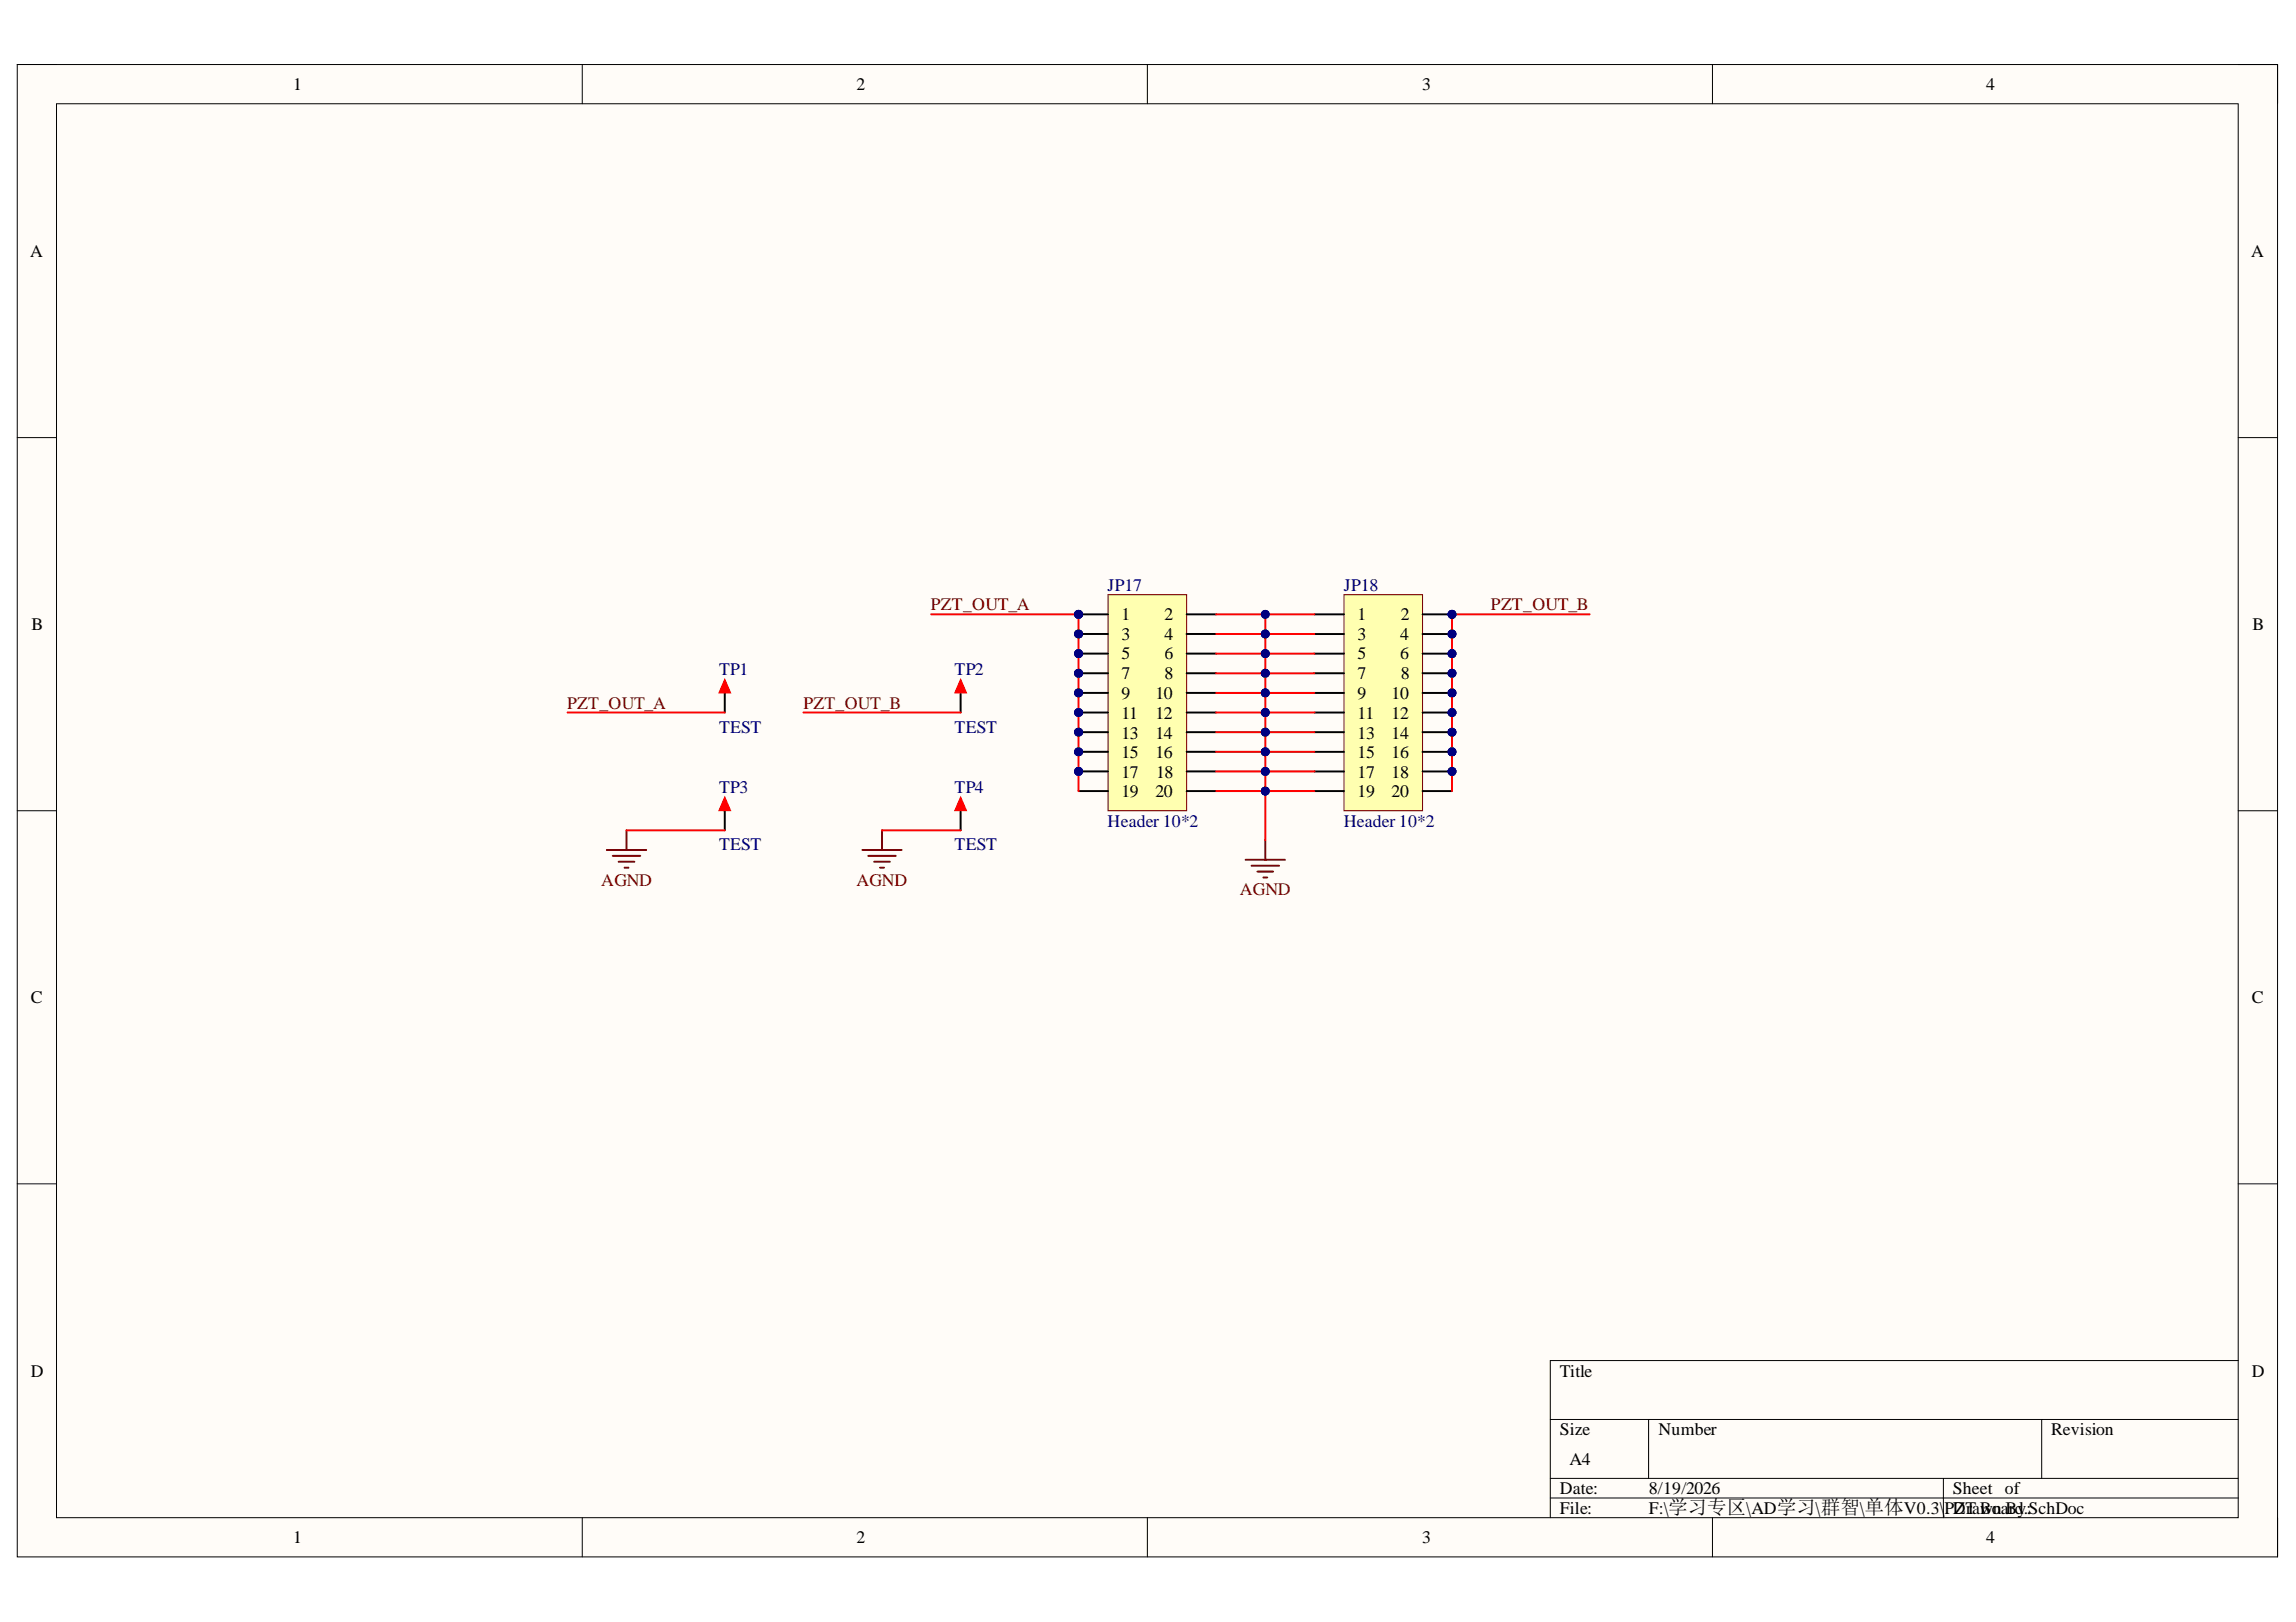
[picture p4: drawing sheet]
<svg xmlns="http://www.w3.org/2000/svg" width="297mm" height="210mm" viewBox="0 0 297 210" stroke-linecap="round" stroke-linejoin="round" font-family="sans-serif">
<defs><g id="words">
<g font-size="2.3">
<text x="37.9" y="11.7">1</text>
<text x="110.8" y="11.7">2</text>
<text x="184" y="11.7">3</text>
<text x="257" y="11.7">4</text>
<text x="3.9" y="33.3">A</text>
<text x="291.2" y="33.3">A</text>
<text x="4.1" y="81.5">B</text>
<text x="145.1" y="80.3">1</text>
<text x="145.1" y="82.8">3</text>
<text x="150.7" y="80.3">2</text>
<text x="150.7" y="82.8">4</text>
<text x="175.6" y="80.3">1</text>
<text x="175.6" y="82.8">3</text>
<text x="181.1" y="82.8">4</text>
<text x="181.2" y="80.3">2</text>
<text x="291.4" y="81.5">B</text>
<text x="145.1" y="85.3">5</text>
<text x="145.1" y="87.9">7</text>
<text x="150.7" y="85.3">6</text>
<text x="150.7" y="87.9">8</text>
<text x="175.6" y="85.3">5</text>
<text x="175.6" y="87.9">7</text>
<text x="181.1" y="85.3">6</text>
<text x="181.2" y="87.9">8</text>
<text x="145.1" y="90.5">9</text>
<text x="145.1" y="93">11</text>
<text x="145.1" y="95.6">13</text>
<text x="149.5" y="90.5">10</text>
<text x="149.5" y="93">12</text>
<text x="149.5" y="95.6">14</text>
<text x="175.6" y="90.5">9</text>
<text x="175.6" y="93">11</text>
<text x="175.6" y="95.6">13</text>
<text x="180" y="90.5">10</text>
<text x="180" y="93">12</text>
<text x="180" y="95.6">14</text>
<text x="145.1" y="98.1">15</text>
<text x="145.1" y="100.6">17</text>
<text x="149.5" y="98.1">16</text>
<text x="149.6" y="100.6">18</text>
<text x="175.6" y="98.1">15</text>
<text x="175.6" y="100.6">17</text>
<text x="180" y="98.1">16</text>
<text x="180" y="100.6">18</text>
<text x="145.1" y="103.2">19</text>
<text x="149.5" y="103.2">20</text>
<text x="175.6" y="103.2">19</text>
<text x="180" y="103.2">20</text>
<text x="4" y="129.8">C</text>
<text x="291.3" y="129.8">C</text>
<text x="4" y="178.1">D</text>
<text x="201.8" y="178.1">Title</text>
<text x="291.3" y="178.1">D</text>
<text x="201.8" y="185.7">Size</text>
<text x="214.6" y="185.7">Number</text>
<text x="265.3" y="185.7">Revision</text>
<text x="203.1" y="189.6">A4</text>
<text x="201.8" y="193.4">Date:</text>
<text x="201.8" y="195.9">File:</text>
<text x="213.3" y="193.4">8/19/2026</text>
<text x="213.3" y="195.9">F:\学习专区\AD学习\群智\单体V0.3\</text>
<text x="251.6" y="195.9">PZT Board.SchDoc</text>
<text x="252.6" y="193.4">Sheet of</text>
<text x="252.6" y="195.9">Drawn By:</text>
<text x="37.9" y="199.7">1</text>
<text x="110.8" y="199.7">2</text>
<text x="184" y="199.7">3</text>
<text x="257" y="199.7">4</text>
</g>
<g font-size="2.3" fill="#000080">
<text x="143.3" y="76.5">JP17</text>
<text x="173.9" y="76.5">JP18</text>
<text x="93" y="87.4">TP1</text>
<text x="123.5" y="87.4">TP2</text>
<text x="93" y="94.8">TEST</text>
<text x="123.5" y="94.8">TEST</text>
<text x="93" y="102.7">TP3</text>
<text x="123.5" y="102.7">TP4</text>
<text x="143.3" y="107">Header 10*2</text>
<text x="173.9" y="107">Header 10*2</text>
<text x="93" y="110">TEST</text>
<text x="123.5" y="110">TEST</text>
</g>
<g font-size="2.3" fill="#800000">
<text x="120.4" y="79">PZT_OUT_A</text>
<text x="192.9" y="79">PZT_OUT_B</text>
<text x="73.4" y="91.8">PZT_OUT_A</text>
<text x="103.9" y="91.8">PZT_OUT_B</text>
<text x="77.8" y="114.6">AGND</text>
<text x="110.8" y="114.6">AGND</text>
<text x="160.4" y="115.9">AGND</text>
</g>
</g></defs>
<path d="M2.2 8.4h292.5v193.1h-292.5z" fill-rule="evenodd" fill="#fffcf8"/>
<path d="M2.2 8.4h292.5v193.1h-292.5z" fill="none" stroke="#000" stroke-width=".13"/>
<path d="M7.3 13.4h282.3v183h-282.3z" fill-rule="evenodd" fill="#fffcf8"/>
<g fill="none" stroke="#000" stroke-width=".13">
<path d="M2.2 8.3h5.1M7.3 13.4h282.3v183h-282.3zM75.3 8.3v5.1M148.4 8.3v5.1M221.5 8.4v5M289.6 8.4h5.1v5M2.2 56.6h5.1M289.6 56.6h5.1M2.2 104.9h5.1M289.6 104.9h5.1M2.2 153.2h5.1M289.6 153.2h5.1"/>
<path d="M289.6 176.1h-89v20.3M75.3 196.4v5.1M148.4 196.4v5.1M200.6 183.7h89M200.6 191.3h89M200.6 193.9h89M213.3 183.7v7.6M221.5 196.4v5.1M251.4 191.3v5.1M264.1 183.7v7.6M294.7 196.4v5.1"/>
</g>
<circle cx="139.5" cy="79.5" r=".51" fill="#000080"/>
<circle cx="139.5" cy="79.5" r=".51" fill="none" stroke="#000080" stroke-width=".13"/>
<circle cx="139.5" cy="82" r=".51" fill="#000080"/>
<circle cx="139.5" cy="82" r=".51" fill="none" stroke="#000080" stroke-width=".13"/>
<circle cx="139.5" cy="84.6" r=".51" fill="#000080"/>
<circle cx="139.5" cy="84.6" r=".51" fill="none" stroke="#000080" stroke-width=".13"/>
<circle cx="139.5" cy="87.1" r=".51" fill="#000080"/>
<circle cx="139.5" cy="87.1" r=".51" fill="none" stroke="#000080" stroke-width=".13"/>
<circle cx="139.5" cy="89.7" r=".51" fill="#000080"/>
<circle cx="139.5" cy="89.7" r=".51" fill="none" stroke="#000080" stroke-width=".13"/>
<circle cx="139.5" cy="92.2" r=".51" fill="#000080"/>
<circle cx="139.5" cy="92.2" r=".51" fill="none" stroke="#000080" stroke-width=".13"/>
<circle cx="139.5" cy="94.7" r=".51" fill="#000080"/>
<circle cx="139.5" cy="94.7" r=".51" fill="none" stroke="#000080" stroke-width=".13"/>
<circle cx="139.5" cy="97.3" r=".51" fill="#000080"/>
<circle cx="139.5" cy="97.3" r=".51" fill="none" stroke="#000080" stroke-width=".13"/>
<circle cx="139.5" cy="99.8" r=".51" fill="#000080"/>
<circle cx="139.5" cy="99.8" r=".51" fill="none" stroke="#000080" stroke-width=".13"/>
<path d="M143.3 77h10.2v27.9h-10.2z" fill-rule="evenodd" fill="#ffffb0"/>
<path d="M143.3 77h10.2v27.9h-10.2z" fill="none" stroke="#800000" stroke-width=".13"/>
<path d="M139.5 79.5h3.8" fill="none" stroke="#000" stroke-width=".25"/>
<circle cx="139.5" cy="79.5" r=".51" fill="#000080"/>
<circle cx="139.5" cy="79.5" r=".51" fill="none" stroke="#000080" stroke-width=".13"/>
<path d="M153.5 79.5h3.8M139.5 82h3.8" fill="none" stroke="#000" stroke-width=".25"/>
<circle cx="139.5" cy="82" r=".51" fill="#000080"/>
<circle cx="139.5" cy="82" r=".51" fill="none" stroke="#000080" stroke-width=".13"/>
<path d="M139.5 84.6h3.8M153.5 82h3.8" fill="none" stroke="#000" stroke-width=".25"/>
<circle cx="139.5" cy="84.6" r=".51" fill="#000080"/>
<circle cx="139.5" cy="84.6" r=".51" fill="none" stroke="#000080" stroke-width=".13"/>
<path d="M139.5 87.1h3.8M153.5 84.6h3.8" fill="none" stroke="#000" stroke-width=".25"/>
<circle cx="139.5" cy="87.1" r=".51" fill="#000080"/>
<circle cx="139.5" cy="87.1" r=".51" fill="none" stroke="#000080" stroke-width=".13"/>
<path d="M139.5 89.7h3.8M153.5 87.1h3.8" fill="none" stroke="#000" stroke-width=".25"/>
<circle cx="139.5" cy="89.7" r=".51" fill="#000080"/>
<circle cx="139.5" cy="89.7" r=".51" fill="none" stroke="#000080" stroke-width=".13"/>
<path d="M139.5 92.2h3.8M153.5 89.7h3.8" fill="none" stroke="#000" stroke-width=".25"/>
<circle cx="139.5" cy="92.2" r=".51" fill="#000080"/>
<circle cx="139.5" cy="92.2" r=".51" fill="none" stroke="#000080" stroke-width=".13"/>
<path d="M139.5 94.7h3.8M153.5 92.2h3.8" fill="none" stroke="#000" stroke-width=".25"/>
<circle cx="139.5" cy="94.7" r=".51" fill="#000080"/>
<circle cx="139.5" cy="94.7" r=".51" fill="none" stroke="#000080" stroke-width=".13"/>
<path d="M139.5 97.3h3.8M153.5 94.7h3.8" fill="none" stroke="#000" stroke-width=".25"/>
<circle cx="139.5" cy="97.3" r=".51" fill="#000080"/>
<circle cx="139.5" cy="97.3" r=".51" fill="none" stroke="#000080" stroke-width=".13"/>
<path d="M139.5 99.8h3.8M153.5 97.3h3.8" fill="none" stroke="#000" stroke-width=".25"/>
<circle cx="139.5" cy="99.8" r=".51" fill="#000080"/>
<circle cx="139.5" cy="99.8" r=".51" fill="none" stroke="#000080" stroke-width=".13"/>
<path d="M153.5 99.8h3.8M139.5 102.4h3.8M153.5 102.4h3.8" fill="none" stroke="#000" stroke-width=".25"/>
<path d="M161.1 111.3h5.1M161.9 112h3.6M162.7 112.8h2M163.4 113.6h.5M163.7 108.7v2.6" fill="none" stroke="#800000" stroke-width=".25"/>
<circle cx="187.8" cy="79.5" r=".51" fill="#000080"/>
<circle cx="187.8" cy="79.5" r=".51" fill="none" stroke="#000080" stroke-width=".13"/>
<circle cx="187.9" cy="82" r=".51" fill="#000080"/>
<circle cx="187.9" cy="82" r=".51" fill="none" stroke="#000080" stroke-width=".13"/>
<circle cx="187.8" cy="84.6" r=".51" fill="#000080"/>
<circle cx="187.8" cy="84.6" r=".51" fill="none" stroke="#000080" stroke-width=".13"/>
<circle cx="187.8" cy="87.1" r=".51" fill="#000080"/>
<circle cx="187.8" cy="87.1" r=".51" fill="none" stroke="#000080" stroke-width=".13"/>
<circle cx="187.9" cy="89.7" r=".51" fill="#000080"/>
<circle cx="187.9" cy="89.7" r=".51" fill="none" stroke="#000080" stroke-width=".13"/>
<circle cx="187.8" cy="92.2" r=".51" fill="#000080"/>
<circle cx="187.8" cy="92.2" r=".51" fill="none" stroke="#000080" stroke-width=".13"/>
<circle cx="187.8" cy="94.8" r=".51" fill="#000080"/>
<circle cx="187.8" cy="94.8" r=".51" fill="none" stroke="#000080" stroke-width=".13"/>
<circle cx="187.9" cy="97.3" r=".51" fill="#000080"/>
<circle cx="187.9" cy="97.3" r=".51" fill="none" stroke="#000080" stroke-width=".13"/>
<circle cx="187.8" cy="99.8" r=".51" fill="#000080"/>
<circle cx="187.8" cy="99.8" r=".51" fill="none" stroke="#000080" stroke-width=".13"/>
<path d="M173.9 77h10.1v27.9h-10.1z" fill-rule="evenodd" fill="#ffffb0"/>
<path d="M173.9 77h10.1v27.9h-10.1z" fill="none" stroke="#800000" stroke-width=".13"/>
<path d="M170.1 79.5h3.8M184 79.5h3.8" fill="none" stroke="#000" stroke-width=".25"/>
<circle cx="187.8" cy="79.5" r=".51" fill="#000080"/>
<circle cx="187.8" cy="79.5" r=".51" fill="none" stroke="#000080" stroke-width=".13"/>
<path d="M170.1 82.1h3.8M184 82.1h3.8" fill="none" stroke="#000" stroke-width=".25"/>
<circle cx="187.9" cy="82" r=".51" fill="#000080"/>
<circle cx="187.9" cy="82" r=".51" fill="none" stroke="#000080" stroke-width=".13"/>
<path d="M170.1 84.6h3.8M184 84.6h3.8" fill="none" stroke="#000" stroke-width=".25"/>
<circle cx="187.8" cy="84.6" r=".51" fill="#000080"/>
<circle cx="187.8" cy="84.6" r=".51" fill="none" stroke="#000080" stroke-width=".13"/>
<path d="M170.1 87.1h3.8M184 87.1h3.8" fill="none" stroke="#000" stroke-width=".25"/>
<circle cx="187.8" cy="87.1" r=".51" fill="#000080"/>
<circle cx="187.8" cy="87.1" r=".51" fill="none" stroke="#000080" stroke-width=".13"/>
<path d="M170.1 89.7h3.8M184 89.7h3.8" fill="none" stroke="#000" stroke-width=".25"/>
<circle cx="187.9" cy="89.7" r=".51" fill="#000080"/>
<circle cx="187.9" cy="89.7" r=".51" fill="none" stroke="#000080" stroke-width=".13"/>
<path d="M170.1 92.2h3.8M184 92.2h3.8" fill="none" stroke="#000" stroke-width=".25"/>
<circle cx="187.8" cy="92.2" r=".51" fill="#000080"/>
<circle cx="187.8" cy="92.2" r=".51" fill="none" stroke="#000080" stroke-width=".13"/>
<path d="M170.1 94.7h3.8M184 94.7h3.8" fill="none" stroke="#000" stroke-width=".25"/>
<circle cx="187.8" cy="94.8" r=".51" fill="#000080"/>
<circle cx="187.8" cy="94.8" r=".51" fill="none" stroke="#000080" stroke-width=".13"/>
<path d="M170.1 97.3h3.8M184 97.3h3.8" fill="none" stroke="#000" stroke-width=".25"/>
<circle cx="187.9" cy="97.3" r=".51" fill="#000080"/>
<circle cx="187.9" cy="97.3" r=".51" fill="none" stroke="#000080" stroke-width=".13"/>
<path d="M170.1 99.8h3.8M184 99.8h3.8" fill="none" stroke="#000" stroke-width=".25"/>
<circle cx="187.8" cy="99.8" r=".51" fill="#000080"/>
<circle cx="187.8" cy="99.8" r=".51" fill="none" stroke="#000080" stroke-width=".13"/>
<path d="M93.8 89.7v2.5M170.1 102.4h3.8M184 102.4h3.8" fill="none" stroke="#000" stroke-width=".25"/>
<path d="M93.8 87.9l.7 1.8h-1.5z" fill="#f00"/>
<path d="M93.8 87.9l.7 1.8h-1.5z" fill="none" stroke="#f00" stroke-width=".13"/>
<path d="M124.3 89.7v2.5" fill="none" stroke="#000" stroke-width=".25"/>
<path d="M124.3 87.9l.7 1.8h-1.5z" fill="#f00"/>
<path d="M124.3 87.9l.7 1.8h-1.5z" fill="none" stroke="#f00" stroke-width=".13"/>
<path d="M93.8 104.9v2.6" fill="none" stroke="#000" stroke-width=".25"/>
<path d="M93.8 103.1l.7 1.8h-1.5z" fill="#f00"/>
<path d="M93.8 103.1l.7 1.8h-1.5z" fill="none" stroke="#f00" stroke-width=".13"/>
<path d="M124.3 104.9v2.6" fill="none" stroke="#000" stroke-width=".25"/>
<path d="M124.3 103.1l.7 1.8h-1.5z" fill="#f00"/>
<path d="M124.3 103.1l.7 1.8h-1.5z" fill="none" stroke="#f00" stroke-width=".13"/>
<path d="M78.5 110h5.1M79.3 110.8h3.5M80 111.5h2.1M80.8 112.3h.5M81.1 107.5v2.5M111.6 110h5M112.3 110.8h3.6M113.1 111.5h2M113.9 112.3h.5M114.1 107.5v2.5" fill="none" stroke="#800000" stroke-width=".25"/>
<path d="M157.3 82h12.8" fill="none" stroke="#f00" stroke-width=".25"/>
<circle cx="163.7" cy="82" r=".51" fill="#000080"/>
<circle cx="163.7" cy="82" r=".51" fill="none" stroke="#000080" stroke-width=".13"/>
<path d="M157.3 84.6h12.8" fill="none" stroke="#f00" stroke-width=".25"/>
<circle cx="163.7" cy="84.6" r=".51" fill="#000080"/>
<circle cx="163.7" cy="84.6" r=".51" fill="none" stroke="#000080" stroke-width=".13"/>
<path d="M157.3 87.1h12.8" fill="none" stroke="#f00" stroke-width=".25"/>
<circle cx="163.7" cy="87.1" r=".51" fill="#000080"/>
<circle cx="163.7" cy="87.1" r=".51" fill="none" stroke="#000080" stroke-width=".13"/>
<path d="M157.3 89.7h12.8" fill="none" stroke="#f00" stroke-width=".25"/>
<circle cx="163.7" cy="89.7" r=".51" fill="#000080"/>
<circle cx="163.7" cy="89.7" r=".51" fill="none" stroke="#000080" stroke-width=".13"/>
<path d="M157.3 92.2h12.8" fill="none" stroke="#f00" stroke-width=".25"/>
<circle cx="163.7" cy="92.2" r=".51" fill="#000080"/>
<circle cx="163.7" cy="92.2" r=".51" fill="none" stroke="#000080" stroke-width=".13"/>
<path d="M157.3 94.7h12.8" fill="none" stroke="#f00" stroke-width=".25"/>
<circle cx="163.7" cy="94.7" r=".51" fill="#000080"/>
<circle cx="163.7" cy="94.7" r=".51" fill="none" stroke="#000080" stroke-width=".13"/>
<path d="M157.3 97.3h12.8" fill="none" stroke="#f00" stroke-width=".25"/>
<circle cx="163.7" cy="97.3" r=".51" fill="#000080"/>
<circle cx="163.7" cy="97.3" r=".51" fill="none" stroke="#000080" stroke-width=".13"/>
<path d="M157.3 99.8h12.8" fill="none" stroke="#f00" stroke-width=".25"/>
<circle cx="163.7" cy="99.8" r=".51" fill="#000080"/>
<circle cx="163.7" cy="99.8" r=".51" fill="none" stroke="#000080" stroke-width=".13"/>
<path d="M163.7 102.4v6.3" fill="none" stroke="#f00" stroke-width=".25"/>
<circle cx="163.7" cy="102.4" r=".51" fill="#000080"/>
<circle cx="163.7" cy="102.4" r=".51" fill="none" stroke="#000080" stroke-width=".13"/>
<path d="M157.3 102.4h12.8" fill="none" stroke="#f00" stroke-width=".25"/>
<circle cx="163.7" cy="102.4" r=".51" fill="#000080"/>
<circle cx="163.7" cy="102.4" r=".51" fill="none" stroke="#000080" stroke-width=".13"/>
<path d="M157.3 79.5h12.8" fill="none" stroke="#f00" stroke-width=".25"/>
<circle cx="163.7" cy="79.5" r=".51" fill="#000080"/>
<circle cx="163.7" cy="79.5" r=".51" fill="none" stroke="#000080" stroke-width=".13"/>
<path d="M163.7 79.5v2.5" fill="none" stroke="#f00" stroke-width=".25"/>
<circle cx="163.7" cy="79.5" r=".51" fill="#000080"/>
<circle cx="163.7" cy="79.5" r=".51" fill="none" stroke="#000080" stroke-width=".13"/>
<circle cx="163.7" cy="82" r=".51" fill="#000080"/>
<circle cx="163.7" cy="82" r=".51" fill="none" stroke="#000080" stroke-width=".13"/>
<path d="M163.7 82v2.6" fill="none" stroke="#f00" stroke-width=".25"/>
<circle cx="163.7" cy="84.6" r=".51" fill="#000080"/>
<circle cx="163.7" cy="84.6" r=".51" fill="none" stroke="#000080" stroke-width=".13"/>
<circle cx="163.7" cy="82" r=".51" fill="#000080"/>
<circle cx="163.7" cy="82" r=".51" fill="none" stroke="#000080" stroke-width=".13"/>
<path d="M163.7 84.6v2.5" fill="none" stroke="#f00" stroke-width=".25"/>
<circle cx="163.7" cy="84.6" r=".51" fill="#000080"/>
<circle cx="163.7" cy="84.6" r=".51" fill="none" stroke="#000080" stroke-width=".13"/>
<circle cx="163.7" cy="87.1" r=".51" fill="#000080"/>
<circle cx="163.7" cy="87.1" r=".51" fill="none" stroke="#000080" stroke-width=".13"/>
<path d="M163.7 87.1v2.6" fill="none" stroke="#f00" stroke-width=".25"/>
<circle cx="163.7" cy="87.1" r=".51" fill="#000080"/>
<circle cx="163.7" cy="87.1" r=".51" fill="none" stroke="#000080" stroke-width=".13"/>
<circle cx="163.7" cy="89.7" r=".51" fill="#000080"/>
<circle cx="163.7" cy="89.7" r=".51" fill="none" stroke="#000080" stroke-width=".13"/>
<path d="M163.7 89.7v2.5" fill="none" stroke="#f00" stroke-width=".25"/>
<circle cx="163.7" cy="89.7" r=".51" fill="#000080"/>
<circle cx="163.7" cy="89.7" r=".51" fill="none" stroke="#000080" stroke-width=".13"/>
<circle cx="163.7" cy="92.2" r=".51" fill="#000080"/>
<circle cx="163.7" cy="92.2" r=".51" fill="none" stroke="#000080" stroke-width=".13"/>
<path d="M163.7 92.2v2.5" fill="none" stroke="#f00" stroke-width=".25"/>
<circle cx="163.7" cy="92.2" r=".51" fill="#000080"/>
<circle cx="163.7" cy="92.2" r=".51" fill="none" stroke="#000080" stroke-width=".13"/>
<circle cx="163.7" cy="94.7" r=".51" fill="#000080"/>
<circle cx="163.7" cy="94.7" r=".51" fill="none" stroke="#000080" stroke-width=".13"/>
<path d="M163.7 94.7v2.6" fill="none" stroke="#f00" stroke-width=".25"/>
<circle cx="163.7" cy="94.7" r=".51" fill="#000080"/>
<circle cx="163.7" cy="94.7" r=".51" fill="none" stroke="#000080" stroke-width=".13"/>
<circle cx="163.7" cy="97.3" r=".51" fill="#000080"/>
<circle cx="163.7" cy="97.3" r=".51" fill="none" stroke="#000080" stroke-width=".13"/>
<path d="M163.7 97.3v2.5" fill="none" stroke="#f00" stroke-width=".25"/>
<circle cx="163.7" cy="97.3" r=".51" fill="#000080"/>
<circle cx="163.7" cy="97.3" r=".51" fill="none" stroke="#000080" stroke-width=".13"/>
<circle cx="163.7" cy="99.8" r=".51" fill="#000080"/>
<circle cx="163.7" cy="99.8" r=".51" fill="none" stroke="#000080" stroke-width=".13"/>
<path d="M163.7 99.8v2.6" fill="none" stroke="#f00" stroke-width=".25"/>
<circle cx="163.7" cy="99.8" r=".51" fill="#000080"/>
<circle cx="163.7" cy="99.8" r=".51" fill="none" stroke="#000080" stroke-width=".13"/>
<circle cx="163.7" cy="102.4" r=".51" fill="#000080"/>
<circle cx="163.7" cy="102.4" r=".51" fill="none" stroke="#000080" stroke-width=".13"/>
<path d="M120.5 79.5h19" fill="none" stroke="#f00" stroke-width=".25"/>
<circle cx="139.5" cy="79.5" r=".51" fill="#000080"/>
<circle cx="139.5" cy="79.5" r=".51" fill="none" stroke="#000080" stroke-width=".13"/>
<path d="M139.5 79.5v22.9" fill="none" stroke="#f00" stroke-width=".25"/>
<circle cx="139.5" cy="79.5" r=".51" fill="#000080"/>
<circle cx="139.5" cy="79.5" r=".51" fill="none" stroke="#000080" stroke-width=".13"/>
<circle cx="139.5" cy="82" r=".51" fill="#000080"/>
<circle cx="139.5" cy="82" r=".51" fill="none" stroke="#000080" stroke-width=".13"/>
<circle cx="139.5" cy="84.6" r=".51" fill="#000080"/>
<circle cx="139.5" cy="84.6" r=".51" fill="none" stroke="#000080" stroke-width=".13"/>
<circle cx="139.5" cy="87.1" r=".51" fill="#000080"/>
<circle cx="139.5" cy="87.1" r=".51" fill="none" stroke="#000080" stroke-width=".13"/>
<circle cx="139.5" cy="89.7" r=".51" fill="#000080"/>
<circle cx="139.5" cy="89.7" r=".51" fill="none" stroke="#000080" stroke-width=".13"/>
<circle cx="139.5" cy="92.2" r=".51" fill="#000080"/>
<circle cx="139.5" cy="92.2" r=".51" fill="none" stroke="#000080" stroke-width=".13"/>
<circle cx="139.5" cy="94.7" r=".51" fill="#000080"/>
<circle cx="139.5" cy="94.7" r=".51" fill="none" stroke="#000080" stroke-width=".13"/>
<circle cx="139.5" cy="97.3" r=".51" fill="#000080"/>
<circle cx="139.5" cy="97.3" r=".51" fill="none" stroke="#000080" stroke-width=".13"/>
<circle cx="139.5" cy="99.8" r=".51" fill="#000080"/>
<circle cx="139.5" cy="99.8" r=".51" fill="none" stroke="#000080" stroke-width=".13"/>
<path d="M187.8 79.5h17.9" fill="none" stroke="#f00" stroke-width=".25"/>
<circle cx="187.8" cy="79.5" r=".51" fill="#000080"/>
<circle cx="187.8" cy="79.5" r=".51" fill="none" stroke="#000080" stroke-width=".13"/>
<path d="M187.8 79.5v22.9" fill="none" stroke="#f00" stroke-width=".25"/>
<circle cx="187.8" cy="79.5" r=".51" fill="#000080"/>
<circle cx="187.8" cy="79.5" r=".51" fill="none" stroke="#000080" stroke-width=".13"/>
<circle cx="187.9" cy="82" r=".51" fill="#000080"/>
<circle cx="187.9" cy="82" r=".51" fill="none" stroke="#000080" stroke-width=".13"/>
<circle cx="187.8" cy="84.6" r=".51" fill="#000080"/>
<circle cx="187.8" cy="84.6" r=".51" fill="none" stroke="#000080" stroke-width=".13"/>
<circle cx="187.8" cy="87.1" r=".51" fill="#000080"/>
<circle cx="187.8" cy="87.1" r=".51" fill="none" stroke="#000080" stroke-width=".13"/>
<circle cx="187.9" cy="89.7" r=".51" fill="#000080"/>
<circle cx="187.9" cy="89.7" r=".51" fill="none" stroke="#000080" stroke-width=".13"/>
<circle cx="187.8" cy="92.2" r=".51" fill="#000080"/>
<circle cx="187.8" cy="92.2" r=".51" fill="none" stroke="#000080" stroke-width=".13"/>
<circle cx="187.8" cy="94.8" r=".51" fill="#000080"/>
<circle cx="187.8" cy="94.8" r=".51" fill="none" stroke="#000080" stroke-width=".13"/>
<circle cx="187.9" cy="97.3" r=".51" fill="#000080"/>
<circle cx="187.9" cy="97.3" r=".51" fill="none" stroke="#000080" stroke-width=".13"/>
<circle cx="187.8" cy="99.8" r=".51" fill="#000080"/>
<circle cx="187.8" cy="99.8" r=".51" fill="none" stroke="#000080" stroke-width=".13"/>
<path d="M73.4 92.2h20.4M103.9 92.2h20.4M81.1 107.5h12.7M114.1 107.5h10.2" fill="none" stroke="#f00" stroke-width=".25"/>
<use href="#words"/>
</svg>
